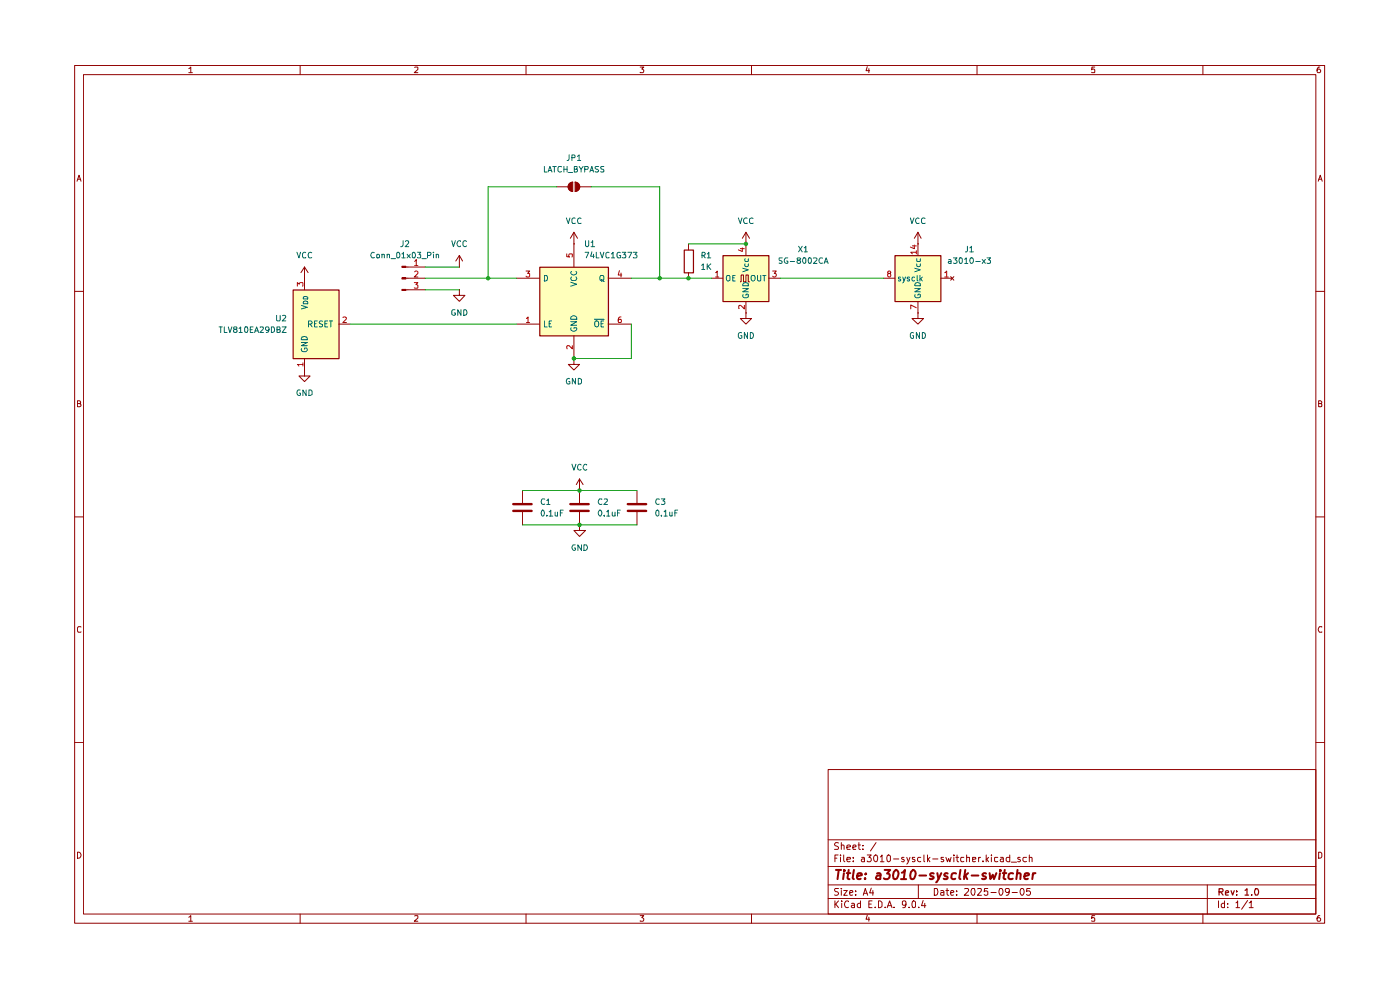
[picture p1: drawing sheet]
<svg xmlns="http://www.w3.org/2000/svg" width="297mm" height="210mm" viewBox="0 0 297 210" stroke-linecap="round" stroke-linejoin="round" font-family="sans-serif">
<g fill="none" stroke="#910000" stroke-width=".21">
<path d="M15.8 13.9h265.2v181.9h-265.2zM17.7 15.8h261.4v178.1h-261.4zM40 14.6l.5-.4v1.2M40 15.4h.8M63.7 13.9v1.9M88 14.3l.6-.1v.5l-.7 .7h.7M111.6 13.9v1.9M135.8 14.2h.8l-.5 .4 .5 .3-.1 .4h-.7M159.4 13.9v1.9M184 14.1l-.3 .9h.8M184.3 14.6v.8M207.3 13.9v1.9"/>
<path d="M232.2 14.2h-.6v.6l.1-.2h.4l.1 .2v.5h-.6M255.2 13.9v1.9M280 14.2a.55 .55 0 0 0-.6 .5l.2 .7h.4l.2-.2v-.3l-.3-.3h-.2l-.3 .3M16.3 38.4l.5-1.2 .4 1.2M16.5 38h.6M279.7 38.4l.4-1.2 .4 1.2M279.7 38h.6M15.8 61.8h1.9M279.1 61.8h1.9M16.4 85.6h.6v-.5l-.6-.1v1.3h.5l.3-.4-.3-.3M279.7 85.6h.5l.2-.3-.2-.3h-.5v1.3h.5l.2-.1v-.4l-.2-.2M15.8 109.6h1.9"/>
<path d="M279.1 109.6h1.9M17.2 133l-.6-.1-.2 .3v.7l.2 .2 .6-.1M280.4 133l-.5-.1-.2 .5 .2 .7 .5-.1M15.8 157.5h1.9M279.1 157.5h1.9M175.7 163.2h103.4v30.7h-103.4zM175.7 178.1h103.4M177.9 178.8l-.6-.1-.3 .4 .1 .2a.56 .56 0 0 1 .6 .3 .56 .56 0 0 1 0 .6h-.7M178.5 179.4l.1-.2 .5 .2v.8M178.5 178.7v1.5M179.7 179.7l.7-.1-.1-.3-.4-.1-.2 .2v.8h.6M180.9 179.7l.7-.1-.2-.4h-.3l-.2 .2v.6l.1 .2h.5"/>
<path d="M182 179.2h.5M182.2 178.7v1.3l.1 .2h.2M183.1 179.3v.1M185.8 178.7l-1.1 1.8M16.4 180.8a.65 .65 0 0 1 .8 .6 .65 .65 0 0 1-.8 .6zM40 194.6l.5-.4v1.2M40 195.4h.8M63.7 193.9v1.9M88 194.3l.6-.1v.5l-.7 .7h.7M111.6 193.9v1.9M135.8 194.2h.8l-.5 .5 .5 .2-.1 .4h-.7M159.4 193.9v1.9"/>
<path d="M175.7 190.6h103.4M175.7 187.7h103.4M175.7 183.8h103.4M177.1 191.1v1.4M177.1 182h.4M177.3 191.8l.6 .7M177.8 181.4h-.7v1.4M177.9 188.5l-.8 .1v.4l.6 .2 .2 .4-.4 .3-.5-.1M177.9 191.1l-.8 .8M178.3 181.4v.1M178.3 181.9v.9M178.5 188.5v.1"/>
<path d="M178.5 188.9v1M178.6 191.1v.2M178.6 191.6v.9M179 188.9h.7l-.7 1h.7M179 181.4v1.1l.2 .3M179.7 182.3l.7-.1-.1-.3h-.6v.1v.7h.6M180 191.3v-.1a.7 .7 0 0 0-.9 .5 .7 .7 0 0 0 .6 .8l.3-.1M180.3 189.4l.6-.2-.1-.3-.5 .1v.7l.1 .2 .4-.1M180.7 191.7l.4-.1 .2 .2v.7M181 182.6v.2M181 181.9v.1M181.3 191.9l-.7 .3 .2 .3 .5-.1"/>
<path d="M181.5 189.7v.2M181.5 189v.1M182.5 191.7a.45 .45 0 0 0-.6 .2l.1 .5h.5M182.5 191.1v1.4M182.8 181.9h.5l.1 .9M183.1 180.1v.1M183.1 189.9l.5-1.4 .5 1.4M183.2 189.5h.8M183.4 182.2h-.5l-.2 .3 .2 .3 .5-.1M184 194.1l-.3 .9h.8M184 181.4h.8l-.5 .5 .4 .1 .1 .5-.2 .3h-.4l-.2-.2M184.3 194.6v.8"/>
<path d="M184.3 191.8h.5M184.8 188.4l-.3 1h.8M185 191.1h-.7v1.4h.7M185.2 188.9v1M185.6 181.4h.2a.8 .8 0 0 1 .4 .7 .8 .8 0 0 1-.4 .7 .84 .84 0 0 1-.2-1.4zM185.7 192.4v.1M186.4 191.1h.3l.4 .3v.8l-.4 .3h-.3zM186.8 181.8l.3-.4v1.4M186.8 182.8h.7M187.8 192.4v.1M188.2 192.5l.5-1.4 .5 1.4M188.2 181.5l.4-.1 .3 .2v.9l-.3 .3a.82 .82 0 0 1-.4-1.3z"/>
<path d="M188.4 192.1h.7M189.6 182.2h1.1M189.7 192.4v.1M191.8 181.9h-.5v.1l.1 .3 .4 .1v.3h-.5M192.2 191.8l-.3 .2-.5-.1v-.6l.3-.2 .4 .1a1.05 1.05 0 0 1-.3 1.3h-.3M192.4 181.9l.3 .9M192.9 192.4v.1M193 181.9l-.6 1.4M193.5 191.3l.4-.2 .3 .2-.1 1.1h-.6zM194.1 181.9h-.6v.3l.6 .3-.2 .3-.4-.1M194.8 187.7v2.9M194.9 192.4v.1"/>
<path d="M195.3 181.9h-.5l-.1 .6a.45 .45 0 0 0 .6 .2M195.8 191l-.3 1.1h.9M196 181.4v1.3l.2 .1M196.2 191.6v.9M196.8 181.4v1.4M196.9 182.2l.4 .6M197.3 181.9l-.5 .5M197.9 182.2h1.1M198.2 188.5h.5a.83 .83 0 0 1 .2 .9 .83 .83 0 0 1-.7 .5zM199.6 189h.6v.9M200.2 181.9h-.6v.3l.6 .3-.2 .3-.4-.1M200.2 189.2l-.6 .2v.4h.6"/>
<path d="M200.7 181.9l.3 .9 .3-.7 .2 .7 .3-.9M200.7 188.9h.6M200.9 188.5v1.2l.4 .2M201.7 189.4l.7-.2-.1-.2-.5-.1-.1 .2 .1 .7h.5M202.4 181.4v.1M202.4 181.9v.9M202.8 181.9h.6M202.9 189.7v.2M202.9 189v.1M203 181.4v1.1l.4 .3M204.5 181.9h-.6l-.1 .2 .1 .6h.6M204.6 188.6l.7-.1 .2 .3-.9 1.1h.9"/>
<path d="M205.1 182l.6-.1v.9M205.1 181.4v1.4M206.2 188.6l.5-.1a1.1 1.1 0 0 1-.2 1.4l-.3-.2-.2-.4zM206.3 182.3l.7-.1-.1-.3h-.6v.8h.6M207.3 193.9v1.9M207.4 188.6l.7-.1 .1 .3-.8 1.1h.8M207.6 181.9v.9M208 181.9h-.2l-.2 .2M208.5 182.6v.2M209.2 181.4v1.4M209.3 182.2l.4 .6M209.6 188.5h-.7l-.1 .6 .2-.1 .5 .1 .1 .6-.3 .2h-.3l-.2-.2"/>
<path d="M209.7 181.9l-.5 .5M210.2 189.3h1.1M210.3 181.4v.1M210.3 181.9v.9M211.7 181.9l-.7 .1v.6l.2 .2 .5-.1M212.1 188.5a.75 .75 0 0 1 .8 .6 .75 .75 0 0 1-.5 .8 .89 .89 0 0 1-.3-1.4zM212.3 181.9h.5l.1 .9M212.9 182.2h-.5l-.2 .3 .2 .3 .5-.1M214.1 189.1l-.2 .2h-.4l-.2-.2 .1-.6 .6 .1a.99 .99 0 0 1-.3 1.3h-.3M214.2 181.9h-.6l-.2 .6a.52 .52 0 0 0 .8 .2M214.2 181.4v1.4M214.5 182.9h1.1"/>
<path d="M214.7 189.3h1.1M216.4 181.9h-.4l-.1 .1 .2 .3 .3 .1v.3h-.5M216.6 188.6l.1-.1a.75 .75 0 0 1 .6 .6 .75 .75 0 0 1-.4 .8l-.3-.2-.2-.4zM217.8 181.9h-.6l-.2 .6a.52 .52 0 0 0 .8 .2M218.4 182l.5-.1v.9M218.4 181.4v1.4M218.5 188.5h-.7v.6l.6-.1 .2 .2-.1 .5-.1 .2-.6-.2M232.2 194.2h-.6v.6l.1-.1h.4l.1 .1v.5h-.6M255.2 193.9v1.9M256.1 187.7v6.2M258.5 191.1v1.4M259.8 191.7l-.5-.1-.2 .3 .1 .5h.6"/>
<path d="M259.8 191.1v1.4M260.4 192.4v.1M260.4 191.7v.1M262.2 191.5l.4-.4v1.4M262.2 192.5h.8M264.7 191l-1.3 1.9M265 191.5l.3-.2 .1-.2v1.4M265 192.5h.9M279.7 180.8h.4l.3 .3v.6l-.3 .3h-.4zM280 194.2a.55 .55 0 0 0-.6 .5l.2 .7h.4l.2-.2v-.3l-.3-.2h-.2l-.3 .2"/>
</g>
<path d="M258.6 189.2h.7l.2-.3-.1-.3-.8-.1v1.4M259 189.2l.5 .7M260 189.4l.6-.1-.1-.4-.4 .1-.1 .7 .1 .2h.5M261.2 188.9l.3 1 .3-1M262.3 189.8v.1M262.3 189v.2M264.1 188.9l.4-.4v1.4M264.1 189.9h.8M265.6 189.8v.1M266.3 188.5a.73 .73 0 0 1 .8 .5 .73 .73 0 0 1-.4 .9h-.4l-.1-.5z" fill="none" stroke="#910000" stroke-width=".25"/>
<g fill="none" stroke="#910000" stroke-width=".42">
<path d="M177.3 184.5h1.1M177.9 184.5l-.2 2M179 185.2l-.1 1.3M179.1 184.5v.3M179.6 185.2h.8M180 184.5l-.2 1.7 .4 .3M181.1 184.5l-.2 1.7 .2 .3M181.8 185.9l1-.3v-.3a.6 .6 0 0 0-.9 .2v.9h.7M183.5 186.3v.2M183.7 185.3l.1 .1-.2 .1 .1-.2-.1 .2M186.1 185.3h.6v1.2M186.8 185.6l-.7 .1-.3 .5 .3 .3 .6-.1"/>
<path d="M187.7 184.5h1.2l-.7 .8 .4 .1 .2 .2-.1 .5-.3 .3-.6 .1-.3-.2M190 184.5a1.06 1.06 0 0 1 .6 1.1 1.06 1.06 0 0 1-.8 .9l-.3-.4a1.52 1.52 0 0 1 .5-1.6zM191.1 186.5h1.1M191.3 185.1l.7-.6-.3 2M193.7 184.5a1.06 1.06 0 0 1 .5 1.1 1.06 1.06 0 0 1-.8 .9l-.2-.4a1.52 1.52 0 0 1 .5-1.6zM195 185.7h1.5M198.1 185.3a.48 .48 0 0 0-.8 .2l.3 .4 .4 .1 .1 .2a.6 .6 0 0 1-.9 .2M198.8 185.2l.3 1.3M199.7 185.2a3.5 3.5 0 0 1-1.1 2M201 185.3l-.4-.1-.3 .3 .2 .4 .5 .1v.4h-.8M202.8 185.3l-.5-.1-.4 .3v.8l.2 .2 .6-.1M203.8 184.5l-.3 1.7 .3 .3"/>
<path d="M204.8 184.5l-.3 2M204.8 185.7l.4 .8M205.4 185.2l-.9 .8M206.1 185.7h1.5M209.2 185.3a.48 .48 0 0 0-.8 .2l.3 .4 .4 .1 .1 .2a.6 .6 0 0 1-.9 .2M209.9 185.2l.2 1.3 .5-1 .3 1 .5-1.3M212.1 185.2l-.1 1.3M212.2 184.5v.3M212.7 185.2h.8M213.2 184.5l-.3 1.7 .4 .3M214.9 185.3a.65 .65 0 0 0-.9 .2v.8a.64 .64 0 0 0 .8 .1M215.8 185.4l.2-.2 .5 .1v1.2"/>
<path d="M215.9 184.5l-.3 2M217.3 185.9l.9-.3v-.3a.6 .6 0 0 0-.8 .2v.9h.7M219.2 185.2l-.2 1.3M219.7 185.2l-.6 .3"/>
</g>
<g fill="#ffb">
<path d="M114.5 56.6h14.5v14.6h-14.5z"/>
<path d="M62.1 61.5h9.8v14.5h-9.8z"/>
<path d="M153.3 54.2h9.8v9.7h-9.8z"/>
<path d="M189.8 54.2h9.8v9.7h-9.8z"/>
</g>
<path d="M121.5 38.7a.97 .97 0 0 0-1 .9 .97 .97 0 0 0 1 1M121.5 38.6v2M97.5 56.6h.1M97.5 54.2l-.8 1.2M97.5 54.2l.6 1.2M97.5 54.2v2.4M121.8 76v1.3h1.1l-1.1 1.2-1.2-1.2h1.2M121.8 76h.1M110.8 104.1v2.6M110.8 108.6v2.7M122.9 104.1v2.6M122.9 108.6v2.7" fill="none" stroke="#910000" stroke-width=".21"/>
<path d="M108.9 106.9h3.9M108.9 108.4h3.9M121 106.9h3.9M121 108.4h3.9" fill="none" stroke="#910000" stroke-width=".51"/>
<path d="M120.8 38.9l.7-.2v1.9a.97 .97 0 0 1-.9-.6 .97 .97 0 0 1 .2-1.1z" fill="#910000"/>
<path d="M121.5 38.7a.97 .97 0 0 0-1 .9 .97 .97 0 0 0 1 1M122 38.7a.97 .97 0 0 1 1 .9 .97 .97 0 0 1-1 1" fill="none" stroke="#910000" stroke-width=".21"/>
<path d="M122 38.7a.97 .97 0 0 1 1 .9 .97 .97 0 0 1-1 1z" fill="#910000"/>
<g fill="none" stroke="#910000" stroke-width=".21">
<path d="M118.1 39.6h2.5M122 38.6v2M122 38.7a.97 .97 0 0 1 1 .9 .97 .97 0 0 1-1 1M122.9 39.6h2.5M109.6 59h4.9M121.8 51.7h.1M121.8 49.3l-.8 1.2M121.8 49.3l.7 1.2M121.8 49.3v7.3M129 59h4.9M97.5 61.5v1.2h1.1l-1.1 1.2-1.3-1.2h1.3M97.5 61.5h.1"/>
<path d="M109.6 68.8h4.9M121.8 71.2v4.8M129 68.8h4.9"/>
</g>
<path d="M114.5 56.7h14.6v14.5h-14.6z" fill="none" stroke="#910000" stroke-width=".25"/>
<path d="M111.6 57.5h.8l-.5 .5 .5 .1v.5l-.2 .2h-.4l-.2-.2M120.2 53.8v.6l.6 .1-.1-.1v-.5l.6-.1v.7M131.4 57.4l-.2 .9h.7M131.7 57.9v.9M111.7 67.6l.3-.4v1.2M111.7 68.4h.7M121.4 73.3v.7l-.7-.7h-.4v.7M131.7 67.2l-.4 .1-.1 .4v.7h.5v-.7h-.5v.2" fill="none" stroke="#b90000" stroke-width=".21"/>
<g fill="none" stroke="#006665" stroke-width=".21">
<path d="M115.5 58.4h.4a.66 .66 0 0 1 .2 .8 .66 .66 0 0 1-.6 .4zM121.1 59.9l1.2 .4-1.2 .4M121.2 58.8l-.1 .3 .3 .4 .8-.1 .1-.3-.1-.3M121.2 57.6l-.1 .2a.65 .65 0 0 0 .6 .5 .65 .65 0 0 0 .6-.5l-.1-.2M127.4 58.4h.5a.77 .77 0 0 1-.1 1.2l-.4-.1a.87 .87 0 0 1 0-1.1zM127.5 59.3l.7 .4M115.5 68.1v1.2h.6M116.5 68.7h.3M117 68.1h-.5v1.2h.5M121.1 68.2h1.2l-1.2 .8h1.2M121.2 69.5l-.1 .2a.64 .64 0 0 0 .6 .6 .64 .64 0 0 0 .6-.6v-.2h-.5v.2M121.2 67.2a.67 .67 0 0 1 .7-.2 .67 .67 0 0 1 .4 .7h-1.2z"/>
<path d="M126.1 67.7h2.1M126.2 68.2l.3-.1 .4 .1 .1 .7-.3 .4-.5-.1zM127.5 68.7h.4M128.1 68.1h-.6v1.2h.6"/>
</g>
<path d="M85.3 56.5h.8v.2h-.8z" fill="#910000"/>
<path d="M85.3 56.5h.8v.2h-.8z" fill="none" stroke="#910000" stroke-width=".21"/>
<path d="M85.3 58.9h.8v.3h-.8z" fill="#910000"/>
<path d="M85.3 58.9h.8v.3h-.8z" fill="none" stroke="#910000" stroke-width=".21"/>
<path d="M85.3 61.4h.8v.2h-.8z" fill="#910000"/>
<g fill="none" stroke="#910000" stroke-width=".21">
<path d="M64.6 59h.1M64.6 56.6l-.8 1.2M64.6 56.6l.8 1.2M64.6 56.6v4.9M86.1 56.6h4.1M86.1 59h4.1M146.1 51.7v1.3M146.1 57.8v1.2M151 59h2.3M157.1 59.8h.1v-1.5h.5v1.5h.5v-1.5h.6v1.5h.2M158.2 51.7h.1M158.2 49.3v4.9"/>
<path d="M158.2 49.3l-.7 1.2M158.2 49.3l.8 1.2M163.1 59h2.4M187.5 59h2.3M194.7 51.7h.1M194.7 49.3v4.9M194.7 49.3l-.7 1.2M194.7 49.3l.7 1.2M199.6 59h2.4M201.7 58.7l.7 .7M202.4 58.7l-.7 .7M64.6 78.5v1.3h1.2l-1.2 1.1-1.2-1.1h1.2"/>
<path d="M64.6 78.5h.1M64.6 76v2.5M71.9 68.8h2.4M85.3 61.4h.8v.2h-.8zM86.1 61.5h4.1M158.2 66.4v1.2h1.2l-1.2 1.2-1.1-1.2h1.1M158.2 66.4h.1M158.2 63.9v2.5M194.7 66.4v1.2h1.2l-1.2 1.2-1.2-1.2h1.2M194.7 66.4h.1M194.7 63.9v2.5M122.9 104.1h.1"/>
<path d="M122.9 111.3v1.2h1.3l-1.3 1.3-1.1-1.3h1.1M122.9 111.3h.1M122.9 101.6l-.6 1.2M122.9 101.6l.8 1.2M122.9 101.6v2.5M135.1 104.1v2.6M135.1 108.6v2.7"/>
</g>
<g fill="none" stroke="#b90000" stroke-width=".21">
<path d="M87.9 59.9h.7l-.4 .5 .4 .1v.5h-.7M88 55.5l.3-.5v1.3M88 57.7l.4-.2 .2 .2v.3l-.7 .8h.7M88 56.3h.6M151.8 57.8l.3-.3v1.3M151.8 58.8h.7M157.1 52.7h.8M157.5 52.6v.7l-.9-.3M163.9 57.5h.8l-.4 .5 .4 .2v.3l-.3 .3h-.3l-.2-.2M188.6 58h-.2a.31 .31 0 0 1 .1-.4 .31 .31 0 0 1 .4 .1v.3h-.3l-.3 .3 .1 .4 .2 .1 .4-.3v-.2l-.3-.3M193.5 52.2h.9M194 52v.7l-.9-.3"/>
<path d="M194.4 53.5h-1.2l.3 .3M194.4 53.2v.6M200.4 57.8l.4-.3v1.3M200.4 58.8h.8M63.1 60.7v-.8l.4 .4 .2-.4h.5v.8M64.3 77.3h-1.2l.3 .3M64.3 77v.6M72.7 67.3l.5-.1 .3 .3-.8 .9h.8M157.9 64.8v.7l-.8-.7-.4 .1 .1 .5M194.4 65.3l-1.2-.6v.8"/>
</g>
<path d="M145.2 53h1.9v4.9h-1.9zM153.4 54.2h9.7v9.8h-9.7zM189.9 54.2h9.7v9.8h-9.7zM62.2 61.5h9.7v14.6h-9.7z" fill="none" stroke="#910000" stroke-width=".25"/>
<g fill="none" stroke="#006665" stroke-width=".21">
<path d="M154.3 58.4h.4l.2 .2v.8l-.6 .2a.86 .86 0 0 1 0-1.2zM155.4 58.9h.4M156 58.4h-.6v1.2h.6M157.6 56.9l1.2 .3-1.2 .5M158.1 56l-.1 .3 .2 .3h.4l.2-.2v-.4M158.1 54.9v.6h.6l.1-.6M159.5 58.4h.5a.77 .77 0 0 1-.1 1.2l-.4-.1a.87 .87 0 0 1 0-1.1zM160.7 58.4v1l.3 .2 .4-.1v-1.1M161.8 58.4h.7M162.1 58.4v1.2M191 58.8h-.4v.3l.3 .1 .2 .2-.2 .2-.3-.1M191.5 58.8l.3 .8"/>
<path d="M192.1 58.8l-.6 1.2M193 58.8h-.4l-.2 .1 .2 .3 .4 .1v.2h-.6M194.1 58.8h-.6v.6a.36 .36 0 0 0 .6 .1M194.1 56.9l1.1 .3-1.1 .5M194.5 56v.4l.2 .2h.4l.1-.2v-.4M194.5 54.9l.1 .6h.6v-.6M194.6 58.4v1l.1 .2M195.2 58.4v1.2M195.3 59.1l.4 .5M195.7 58.8l-.5 .5M63.9 64.8l1.3 .4-1.3 .3M63.9 72.6h1.3l-1.3 .7h1.3"/>
<path d="M64 73.9l-.1 .4 .4 .3h.6l.3-.3-.2-.5h-.4v.3M64.1 71.5h.9l.2 .6h-1.3zM64.3 64l.5-.2 .4 .1 .1 .5h-1zM64.3 63.1l.2-.2h.5l.3 .2v.3h-1zM65.4 68.8l.7-.1 .1-.4-.2-.2h-.6v1.2M65.8 68.8l.4 .5M66.7 68.7h.4M67.3 68.1h-.6v1.2h.6M68.4 68.2l-.4-.1-.3 .2 .1 .4 .6 .1v.4l-.2 .1h-.5M68.9 68.7h.4M69.5 68.1h-.6v1.2h.6M69.9 68.1h.7"/>
<path d="M70.2 68.1v1.2M157.6 61.2h1.2l-1.2 .7h1.2M157.7 62.5l-.1 .3 .3 .4h.6l.3-.2-.1-.6h-.5v.3M157.7 60h.9l.2 .2v.4h-1.2zM194.1 61.2h1.1l-1.1 .7h1.1M194.1 62.5a.45 .45 0 0 0 .2 .7h.7l.2-.2v-.6h-.5v.3M194.2 60h.9l.1 .2v.4h-1.1z"/>
</g>
<path d="M133.2 106.9h3.9M133.2 108.4h3.9" fill="none" stroke="#910000" stroke-width=".51"/>
<path d="M118.1 39.6h-14.6v19.4M125.4 39.6h14.6v19.4M90.2 56.6h7.3M90.2 59h19.4M133.9 59h17.1M146.1 51.7h12.1M165.5 59h22M74.3 68.8h35.3M90.2 61.5h7.3M133.9 68.8v7.2h-12.1M110.8 104.1h24.3M110.8 111.3h24.3" fill="none" stroke="#090" stroke-width=".21"/>
<g fill="#090">
<circle cx="103.5" cy="59" r=".47"/>
<circle cx="122.9" cy="104.1" r=".47"/>
<circle cx="122.9" cy="111.3" r=".47"/>
<circle cx="140" cy="59" r=".47"/>
<circle cx="121.8" cy="76" r=".47"/>
<circle cx="146.1" cy="59" r=".47"/>
<circle cx="158.2" cy="51.7" r=".47"/>
</g>
<g fill="none" stroke="#006665" stroke-width=".21">
<path d="M115.5 35.3v1.2h.5M116.2 36.5l.5-1.2 .4 1.2M116.3 36.2h.6M117.3 35.3h.7M117.6 35.3v1.2M119.1 35.4l-.6-.1-.1 .3v.6a.52 .52 0 0 0 .7 .2M119.6 35.3v1.2M119.6 35.9h.7M120.3 35.3v1.2M120.6 36.6h.9M120.7 32.9v.8l-.1 .3h-.3M121.3 33.4h.6v-.5h-.6v1.1"/>
<path d="M121.8 35.9h.5l.1-.2-.1-.4h-.5v1.2l.6-.1 .1-.3-.2-.2M122.5 33.2l.4-.3v1.1M122.5 34h.7M122.9 35.3l.4 .6 .4-.6M123.3 35.9v.6M124 35.9h.6l.2-.4-.2-.2h-.6v1.2M125.1 36.5l.5-1.2 .3 1.2M125.2 36.2h.6M127 35.3h-.6l-.2 .2 .3 .4h.2l.3 .3-.1 .2h-.7M128.1 35.3h-.6l-.1 .2 .1 .3 .6 .3v.3h-.7M63 53.5l.4 1.2 .4-1.2M64.9 53.6l-.4-.1-.3 .3v.6l.1 .3 .6-.1"/>
<path d="M66.1 53.6l-.2-.1a.67 .67 0 0 0-.5 .5 .67 .67 0 0 0 .2 .7l.5-.1M79.4 53.6l-.2-.1a.67 .67 0 0 0-.5 .5 .67 .67 0 0 0 .2 .7l.5-.1M79.9 54h.5v.7l-.5-.1zM81 54h.5v.7M81 53.9v.8M82.1 54h.5v.7M82.1 53.9v.8M83 54.9h.9M84.2 53.6h.1a.6 .6 0 0 1 .6 .4 .6 .6 0 0 1-.2 .7h-.4l-.1-.2zM85.3 53.8h.1l.2-.3v1.2M85.3 54.7h.6M85.5 51.1v.9l-.2 .2-.3 .1"/>
<path d="M86 51.2l.4-.1 .3 .3-.8 .9h.8M86.4 53.9l.6 .8M87 53.9l-.6 .8M87.5 53.6h.1a.6 .6 0 0 1 .6 .4 .6 .6 0 0 1-.2 .7h-.4l-.1-.2zM88.6 53.5h.6l-.3 .5 .3 .1v.5h-.6M89.5 54.9h.9M90.7 54.2h.5l.2-.3v-.3l-.7-.1v1.2M91.9 53.5v.1M91.9 53.9v.8M92.5 54l.4-.1 .2 .2v.6M92.5 53.9v.8M95.8 51.1l.4 1.2 .4-1.2"/>
<path d="M97.7 51.2l-.2-.1a.6 .6 0 0 0-.5 .6 .6 .6 0 0 0 .7 .5M99 51.2l-.4-.1-.4 .3 .1 .8 .3 .1 .4-.1M120.1 46.2l.5 1.2 .3-1.2M122 46.3a.45 .45 0 0 0-.7 .2v.7l.2 .2 .5-.1M123.3 46.3l-.3-.1a.67 .67 0 0 0-.5 .5 .67 .67 0 0 0 .3 .7l.5-.1M124.1 53.5h.8l-.5 1.2M124.2 51.1v1l.3 .2 .4-.2v-1M125.4 51.4h.2l.1-.3v1.2M125.4 52.3h.8M125.6 53.4l-.3 1h.8M125.9 53.9v.8M126.5 53.5v1.2h.6"/>
<path d="M127.3 53.5l.5 1.2 .3-1.2M129.2 53.6l-.3-.1-.4 .3v.6l.2 .3 .5-.1M129.7 53.8l.3-.3v1.2M129.7 54.7h.7M131.6 53.6l-.4-.1-.3 .3v.6l.2 .3 .6-.1v-.4h-.3M132 53.5h.8l-.5 .5h.4l.1 .2-.1 .5-.7-.1M133.2 53.5h.8l-.6 1.2M134.4 53.5h.7l-.4 .5 .4 .2v.3l-.1 .2-.6-.1M148.8 56.3l.4-.3v1.2M148.8 57.2h.7M148.9 54.2l.6-.1v-.5l-.6-.1v1.2M149.2 54.2l.4 .5"/>
<path d="M150 53.8h.2l.2-.3v1.2M150 54.7h.8M150 56v1.2M150.2 56.5l.6 .7M150.8 56l-.8 .6M156.6 46.2l.5 1.2 .3-1.2M158.5 46.3a.61 .61 0 0 0-.8 .3 .61 .61 0 0 0 .3 .8l.5-.1M159.8 46.3l-.4-.1-.4 .3v.7l.3 .2 .5-.1M165.9 54.7l-.6 .1v.3l.6 .4-.2 .4-.4-.1M167.1 54.7h-.5a.61 .61 0 0 0-.2 .8 .61 .61 0 0 0 .7 .3v-.4h-.2M167.6 55.5h1M169.3 55.2l-.2-.3 .2-.2h.4l.1 .3-.7 .5 .2 .4 .5-.1v-.2l-.2-.4"/>
<path d="M169.4 52.2l.8 1.2M170.2 52.2l-.8 1.2M170.4 54.7h.4l.1 .2v.7l-.3 .3a.84 .84 0 0 1-.2-1.2zM170.6 52.6l.3-.4v1.2M170.6 53.4h.7M171.5 54.8l.5-.1a.86 .86 0 0 1-.1 1.2l-.4-.1zM172.6 54.8l.5-.1 .2 .2-.1 .3-.6 .7h.7M174.5 54.8l-.5-.1a.61 .61 0 0 0-.3 .8 .61 .61 0 0 0 .8 .3M174.8 55.9l.5-1.2 .4 1.2M175 55.5h.5M193.1 46.2l.4 1.2 .4-1.2M195 46.3a.61 .61 0 0 0-.8 .3 .61 .61 0 0 0 .3 .8l.5-.1"/>
<path d="M196.3 46.3h-.1a.45 .45 0 0 0-.7 .2v.7l.2 .2 .6-.1M201.3 55.1h.4l.1 .8M201.8 55.4l-.5 .1-.1 .1 .1 .3 .5-.1M202.3 54.7h.7l-.4 .4 .4 .3-.1 .4h-.6M203.5 54.8l.5-.1 .1 .2v.7a.35 .35 0 0 1-.4 .3 .35 .35 0 0 1-.2-.4zM204.6 55l.4-.3v1.2M204.6 55.9h.7M205.2 52.2v1.1l-.4 .1M205.7 52.6l.4-.4v1.2M205.7 53.4h.8M205.9 54.7l.4 .1a.66 .66 0 0 1-.2 1.1 .84 .84 0 0 1-.2-1.2zM207 55.5h.9"/>
<path d="M208.4 55l.6 .9M209 55l-.6 .9M209.4 54.7h.7l-.4 .4 .4 .3v.4h-.7M46.5 69.3h.7M46.8 69.3v1.2M47.6 69.3v1.2h.6M48.4 69.3l.4 1.2 .4-1.2M49.8 69.9l-.3-.3 .2-.3h.4l.2 .3-.1 .2a.51 .51 0 0 0-.6 .6h.6l.1-.3-.3-.2M50.7 69.7l.4-.4v1.2M50.7 70.5h.7M52 69.4l.4-.1a.86 .86 0 0 1-.1 1.2l-.4-.2zM53.1 69.9h.4"/>
<path d="M53.7 69.3h-.6v1.2h.6M54 70.5l.4-1.2 .5 1.2M54.1 70.2h.6M55.2 69.4l.6-.1 .1 .4-.8 .8h.8M57.1 69.9l-.3 .2h-.2l-.3-.2 .1-.5 .5-.1 .2 .3-.2 .8-.4 .1M57.6 69.3h.4a.66 .66 0 0 1 .2 .8 .66 .66 0 0 1-.6 .4zM58.7 66.9v1l.1 .2h.5l.1-.2v-1M58.8 69.9h.4l.2-.2v-.3l-.6-.1v1.2h.5l.1-.1v-.4l-.2-.1M59.9 69.3h.8l-.8 1.2h.8M59.9 67l.5-.1 .2 .3-.7 .9h.7M96.5 65.7h-.5l-.2 .3v.6a.52 .52 0 0 0 .8 .2v-.4h-.2M97.8 65.7v1.2l-.7-1.2v1.2"/>
<path d="M98.4 65.7h.4a.66 .66 0 0 1 .2 .8 .66 .66 0 0 1-.6 .4zM157.3 70.6h-.5l-.2 .3v.6l.2 .2 .3 .1 .3-.2v-.4h-.3M158.6 70.5v1.3l-.7-1.3v1.3M159.2 70.5a.64 .64 0 0 1 .7 .7 .64 .64 0 0 1-.7 .6zM193.8 70.6l-.3-.1-.3 .2v.8a.36 .36 0 0 0 .6 .2v-.5h-.2M195.1 70.5v1.3l-.7-1.3v1.3M195.7 70.5a.64 .64 0 0 1 .6 .7 .64 .64 0 0 1-.6 .6zM63.7 82.7h-.5a.61 .61 0 0 0-.2 .8 .61 .61 0 0 0 .8 .3v-.4h-.3M64.9 82.7v1.2l-.6-1.2v1.2M65.5 82.7h.5l.2 .3v.7l-.4 .2h-.3zM120.8 80.4l-.1-.1a.66 .66 0 0 0-.5 .4 .66 .66 0 0 0 .2 .8l.5-.1v-.5h-.2M121.3 98.5l.5 1.2 .4-1.2"/>
<path d="M122.1 80.3v1.2l-.7-1.2v1.2M122.7 80.3l.7 .2v.7l-.3 .3h-.4zM123.3 98.6h-.1a.61 .61 0 0 0-.7 .2 .61 .61 0 0 0 .1 .8l.3 .1 .4-.1M124.5 98.6l-.3-.1a.61 .61 0 0 0-.5 .7 .61 .61 0 0 0 .8 .5v-.1M115.1 108.2a.68 .68 0 0 1 .4 .6 .68 .68 0 0 1-.4 .7l-.3-.5 .1-.6zM115.6 105.9l-.5-.1a.61 .61 0 0 0-.3 .8 .61 .61 0 0 0 .8 .3M116 109.3v.2M116 106.2l.3-.4v1.2M116 107h.7M116.5 108.5h.2l.1-.3v1.3M116.5 109.5h.8M117.8 108.6v.8l.3 .1 .2-.2"/>
<path d="M118.3 108.6v.9M118.9 108.8h.4M119.5 108.2h-.6v1.3M122 115.6h-.4a.67 .67 0 0 0-.3 .6 .67 .67 0 0 0 .5 .6l.3-.1v-.5h-.3M123.4 115.6v1.2l-.8-1.2v1.2M123.9 115.6h.5a.66 .66 0 0 1 .2 .8 .66 .66 0 0 1-.7 .4zM127.3 108.2a.68 .68 0 0 1 .4 .6 .68 .68 0 0 1-.4 .7 .75 .75 0 0 1 0-1.3zM127.7 105.9l-.5-.1a.61 .61 0 0 0-.2 .8 .61 .61 0 0 0 .7 .3M128.2 109.3v.2M128.2 105.9l.6-.1 .1 .4-.8 .8h.8M128.7 108.5l.3-.3v1.3M128.7 109.5h.7"/>
<path d="M129.9 108.6v.7l.1 .2 .5-.2M130.5 108.6v.9M131 108.8h.4M131.6 108.2h-.6v1.3M139.2 108.4l.3-.2 .3 .3v.7l-.3 .3a.72 .72 0 0 1-.3-1.1zM139.9 105.9l-.5-.1a.61 .61 0 0 0-.3 .8 .61 .61 0 0 0 .8 .3M140.3 109.3v.2M140.3 105.8h.8l-.5 .5h.4v.6h-.7M140.9 108.5l.3-.3v1.3M140.9 109.5h.7M142.1 108.6v.7l.1 .2 .4-.2M142.6 108.6v.9"/>
<path d="M143.2 108.8h.4M143.8 108.2h-.6v1.3"/>
</g>
</svg>
